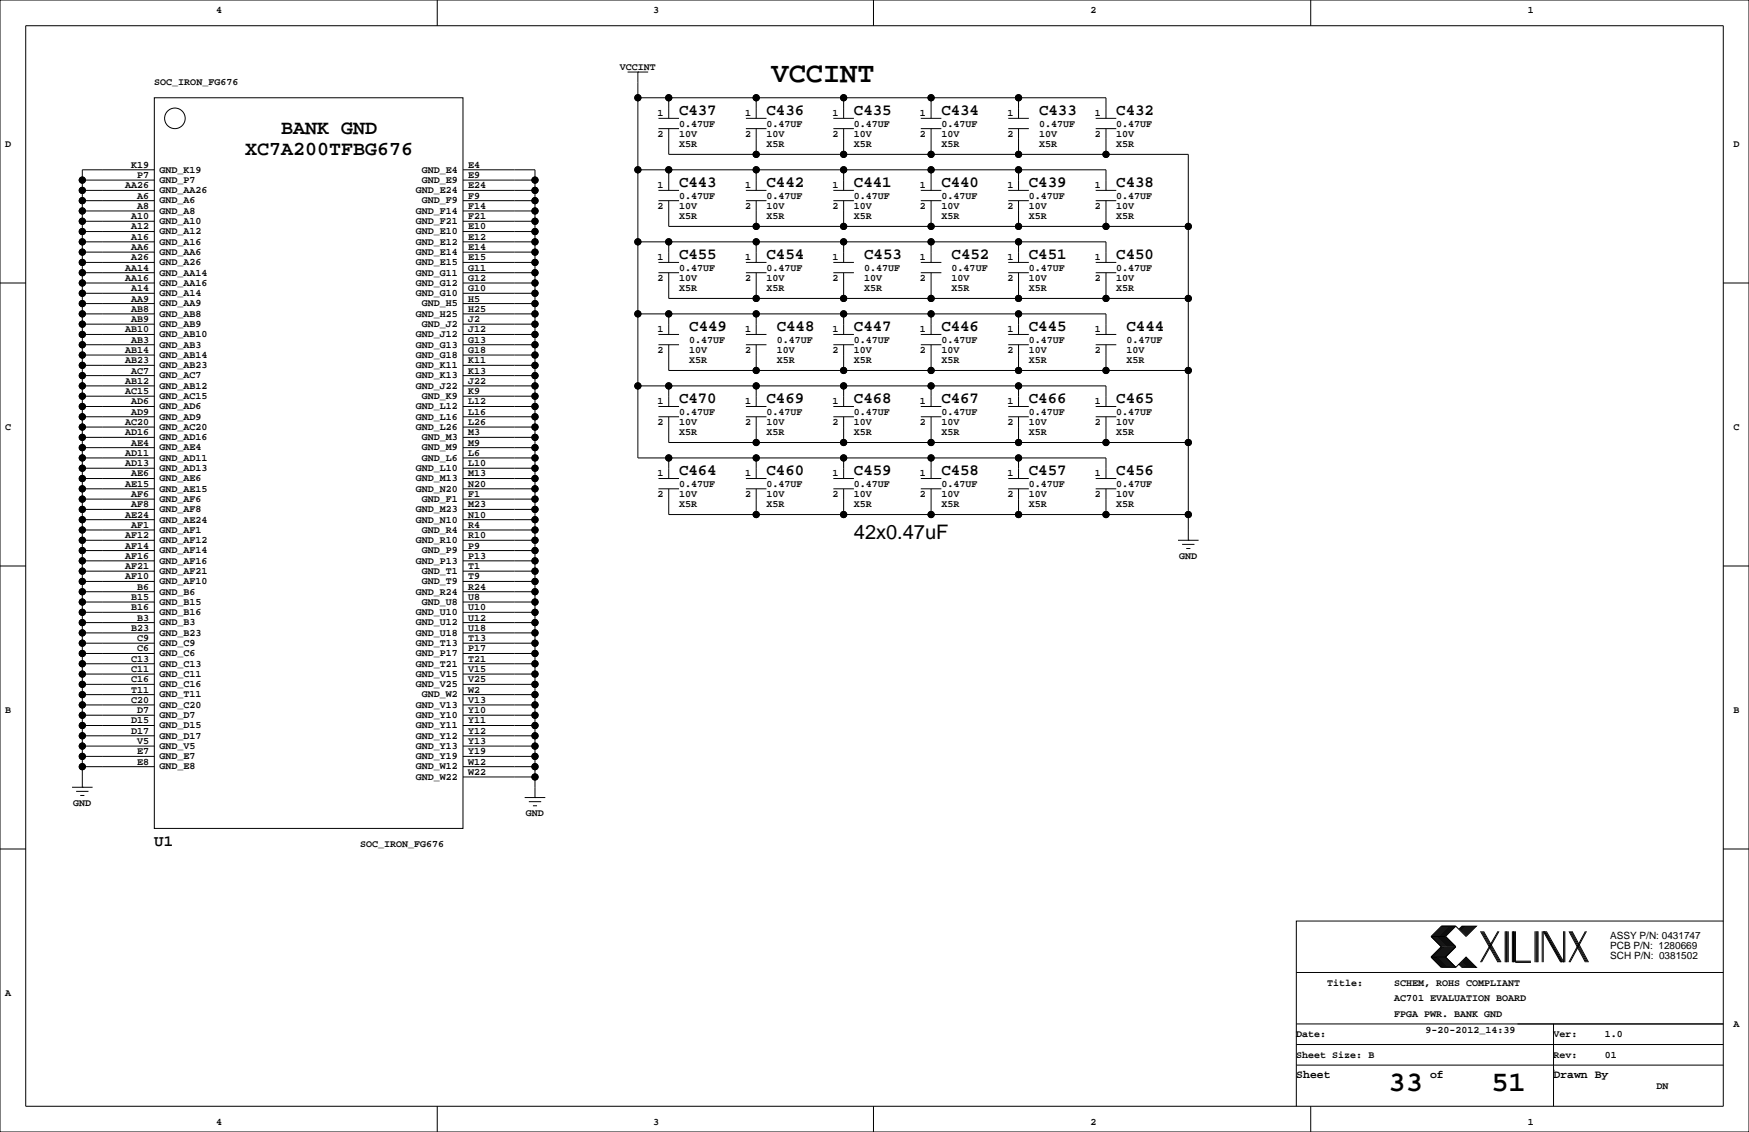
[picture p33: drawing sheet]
<svg xmlns="http://www.w3.org/2000/svg" width="432mm" height="279mm" viewBox="0 0 432 279" stroke-linecap="round" stroke-linejoin="round" font-family="sans-serif">
<defs><g id="words">
<g font-size="7.1">
<text x="190.5" y="20.1">VCCINT</text>
<text x="342.8" y="269.3">33</text>
<text x="368.2" y="269.3">51</text>
</g>
<g font-size="4.9">
<text x="69.4" y="33.1">BANK GND</text>
<text x="60.5" y="38.2">XC7A200TFBG676</text>
<text x="210.8" y="133.1">42x0.47uF</text>
</g>
<g font-size="3.9">
<text x="167.6" y="28.4">C437</text>
<text x="189.2" y="28.4">C436</text>
<text x="210.8" y="28.4">C435</text>
<text x="232.4" y="28.4">C434</text>
<text x="256.5" y="28.4">C433</text>
<text x="275.6" y="28.4">C432</text>
<text x="167.6" y="46.2">C443</text>
<text x="189.2" y="46.2">C442</text>
<text x="210.8" y="46.2">C441</text>
<text x="232.4" y="46.2">C440</text>
<text x="254" y="46.2">C439</text>
<text x="275.6" y="46.2">C438</text>
<text x="167.6" y="64">C455</text>
<text x="189.2" y="64">C454</text>
<text x="213.4" y="64">C453</text>
<text x="234.9" y="64">C452</text>
<text x="254" y="64">C451</text>
<text x="275.6" y="64">C450</text>
<text x="170.2" y="81.8">C449</text>
<text x="191.8" y="81.8">C448</text>
<text x="210.8" y="81.8">C447</text>
<text x="232.4" y="81.8">C446</text>
<text x="254" y="81.8">C445</text>
<text x="278.1" y="81.8">C444</text>
<text x="167.6" y="99.5">C470</text>
<text x="189.2" y="99.5">C469</text>
<text x="210.8" y="99.5">C468</text>
<text x="232.4" y="99.5">C467</text>
<text x="254" y="99.5">C466</text>
<text x="275.6" y="99.5">C465</text>
<text x="167.6" y="117.3">C464</text>
<text x="189.2" y="117.3">C460</text>
<text x="210.8" y="117.3">C459</text>
<text x="232.4" y="117.3">C458</text>
<text x="254" y="117.3">C457</text>
<text x="275.6" y="117.3">C456</text>
<text x="38.1" y="208.8">U1</text>
</g>
<g font-size="2.8">
<text x="320" y="266.1">Sheet</text>
<text x="353.1" y="266.1">of</text>
<text x="383.5" y="266.1">Drawn By</text>
</g>
<g font-size="2.5">
<text x="53.3" y="3.3">4</text>
<text x="161.3" y="3.3">3</text>
<text x="269.2" y="3.3">2</text>
<text x="377.2" y="3.3">1</text>
<text x="153" y="17.3">VCCINT</text>
<text x="38.1" y="21.1">SOC_IRON_FG676</text>
<text x="162.3" y="28.7">1</text>
<text x="183.9" y="28.7">1</text>
<text x="205.5" y="28.7">1</text>
<text x="227.1" y="28.7">1</text>
<text x="248.7" y="28.7">1</text>
<text x="270.3" y="28.7">1</text>
<text x="162.3" y="33.8">2</text>
<text x="167.6" y="31.2">0.47UF</text>
<text x="167.6" y="33.8">10V</text>
<text x="183.9" y="33.8">2</text>
<text x="189.2" y="31.2">0.47UF</text>
<text x="189.2" y="33.8">10V</text>
<text x="205.5" y="33.8">2</text>
<text x="210.8" y="31.2">0.47UF</text>
<text x="210.8" y="33.8">10V</text>
<text x="227.1" y="33.8">2</text>
<text x="232.4" y="31.2">0.47UF</text>
<text x="232.4" y="33.8">10V</text>
<text x="248.7" y="33.8">2</text>
<text x="256.5" y="31.2">0.47UF</text>
<text x="256.5" y="33.8">10V</text>
<text x="270.3" y="33.8">2</text>
<text x="275.6" y="31.2">0.47UF</text>
<text x="275.6" y="33.8">10V</text>
<text x="1.3" y="36.3">D</text>
<text x="32.4" y="41.4">K19</text>
<text x="115.6" y="41.4">E4</text>
<text x="167.6" y="36.3">X5R</text>
<text x="189.2" y="36.3">X5R</text>
<text x="210.8" y="36.3">X5R</text>
<text x="232.4" y="36.3">X5R</text>
<text x="256.5" y="36.3">X5R</text>
<text x="275.6" y="36.3">X5R</text>
<text x="428" y="36.3">D</text>
<text x="30.9" y="46.5">AA26</text>
<text x="33.9" y="43.9">P7</text>
<text x="39.4" y="47.7">GND_AA26</text>
<text x="39.4" y="45.1">GND_P7</text>
<text x="39.4" y="42.6">GND_K19</text>
<text x="102.7" y="47.7">GND_E24</text>
<text x="104.1" y="45.1">GND_E9</text>
<text x="104.1" y="42.6">GND_E4</text>
<text x="115.6" y="46.5">E24</text>
<text x="115.6" y="43.9">E9</text>
<text x="162.3" y="46.5">1</text>
<text x="183.9" y="46.5">1</text>
<text x="205.5" y="46.5">1</text>
<text x="227.1" y="46.5">1</text>
<text x="248.7" y="46.5">1</text>
<text x="270.3" y="46.5">1</text>
<text x="33.9" y="51.6">A8</text>
<text x="33.9" y="49">A6</text>
<text x="39.4" y="52.8">GND_A8</text>
<text x="39.4" y="50.2">GND_A6</text>
<text x="102.7" y="52.8">GND_F14</text>
<text x="104.1" y="50.2">GND_F9</text>
<text x="115.6" y="51.6">F14</text>
<text x="115.6" y="49">F9</text>
<text x="162.3" y="51.6">2</text>
<text x="167.6" y="49">0.47UF</text>
<text x="167.6" y="51.6">10V</text>
<text x="183.9" y="51.6">2</text>
<text x="189.2" y="49">0.47UF</text>
<text x="189.2" y="51.6">10V</text>
<text x="205.5" y="51.6">2</text>
<text x="210.8" y="49">0.47UF</text>
<text x="210.8" y="51.6">10V</text>
<text x="227.1" y="51.6">2</text>
<text x="232.4" y="49">0.47UF</text>
<text x="232.4" y="51.6">10V</text>
<text x="248.7" y="51.6">2</text>
<text x="254" y="49">0.47UF</text>
<text x="254" y="51.6">10V</text>
<text x="270.3" y="51.6">2</text>
<text x="275.6" y="49">0.47UF</text>
<text x="275.6" y="51.6">10V</text>
<text x="32.4" y="59.2">A16</text>
<text x="32.4" y="56.6">A12</text>
<text x="32.4" y="54.1">A10</text>
<text x="39.4" y="57.8">GND_A12</text>
<text x="39.4" y="55.3">GND_A10</text>
<text x="102.7" y="57.8">GND_E10</text>
<text x="102.7" y="55.3">GND_F21</text>
<text x="115.6" y="59.2">E12</text>
<text x="115.6" y="56.6">E10</text>
<text x="115.6" y="54.1">F21</text>
<text x="167.6" y="54.1">X5R</text>
<text x="189.2" y="54.1">X5R</text>
<text x="210.8" y="54.1">X5R</text>
<text x="232.4" y="54.1">X5R</text>
<text x="254" y="54.1">X5R</text>
<text x="275.6" y="54.1">X5R</text>
<text x="32.4" y="64.3">A26</text>
<text x="32.4" y="61.7">AA6</text>
<text x="39.4" y="65.5">GND_A26</text>
<text x="39.4" y="62.9">GND_AA6</text>
<text x="39.4" y="60.4">GND_A16</text>
<text x="102.7" y="65.5">GND_E15</text>
<text x="102.7" y="62.9">GND_E14</text>
<text x="102.7" y="60.4">GND_E12</text>
<text x="115.6" y="64.3">E15</text>
<text x="115.6" y="61.7">E14</text>
<text x="162.3" y="64.3">1</text>
<text x="183.9" y="64.3">1</text>
<text x="205.5" y="64.3">1</text>
<text x="227.1" y="64.3">1</text>
<text x="248.7" y="64.3">1</text>
<text x="270.3" y="64.3">1</text>
<text x="30.9" y="69.3">AA16</text>
<text x="30.9" y="66.8">AA14</text>
<text x="32.4" y="71.9">A14</text>
<text x="39.4" y="70.5">GND_AA16</text>
<text x="39.4" y="68">GND_AA14</text>
<text x="102.7" y="70.5">GND_G12</text>
<text x="102.7" y="68">GND_G11</text>
<text x="115.6" y="71.9">G10</text>
<text x="115.6" y="69.3">G12</text>
<text x="115.6" y="66.8">G11</text>
<text x="162.3" y="69.3">2</text>
<text x="167.6" y="66.8">0.47UF</text>
<text x="167.6" y="69.3">10V</text>
<text x="167.6" y="71.9">X5R</text>
<text x="183.9" y="69.3">2</text>
<text x="189.2" y="66.8">0.47UF</text>
<text x="189.2" y="69.3">10V</text>
<text x="189.2" y="71.9">X5R</text>
<text x="205.5" y="69.3">2</text>
<text x="213.4" y="66.8">0.47UF</text>
<text x="213.4" y="69.3">10V</text>
<text x="213.4" y="71.9">X5R</text>
<text x="227.1" y="69.3">2</text>
<text x="234.9" y="66.8">0.47UF</text>
<text x="234.9" y="69.3">10V</text>
<text x="234.9" y="71.9">X5R</text>
<text x="248.7" y="69.3">2</text>
<text x="254" y="66.8">0.47UF</text>
<text x="254" y="69.3">10V</text>
<text x="254" y="71.9">X5R</text>
<text x="270.3" y="69.3">2</text>
<text x="275.6" y="66.8">0.47UF</text>
<text x="275.6" y="69.3">10V</text>
<text x="275.6" y="71.9">X5R</text>
<text x="32.4" y="77">AB8</text>
<text x="32.4" y="74.4">AA9</text>
<text x="39.4" y="75.6">GND_AA9</text>
<text x="39.4" y="73.1">GND_A14</text>
<text x="102.7" y="73.1">GND_G10</text>
<text x="104.1" y="75.6">GND_H5</text>
<text x="115.6" y="77">H25</text>
<text x="115.6" y="74.4">H5</text>
<text x="30.9" y="82">AB10</text>
<text x="32.4" y="79.5">AB9</text>
<text x="39.4" y="83.2">GND_AB10</text>
<text x="39.4" y="80.7">GND_AB9</text>
<text x="39.4" y="78.2">GND_AB8</text>
<text x="102.7" y="83.2">GND_J12</text>
<text x="102.7" y="78.2">GND_H25</text>
<text x="104.1" y="80.7">GND_J2</text>
<text x="115.6" y="82">J12</text>
<text x="115.6" y="79.5">J2</text>
<text x="162.3" y="82">1</text>
<text x="183.9" y="82">1</text>
<text x="205.5" y="82">1</text>
<text x="227.1" y="82">1</text>
<text x="248.7" y="82">1</text>
<text x="270.3" y="82">1</text>
<text x="30.9" y="89.7">AB23</text>
<text x="30.9" y="87.1">AB14</text>
<text x="32.4" y="84.6">AB3</text>
<text x="39.4" y="88.3">GND_AB14</text>
<text x="39.4" y="85.8">GND_AB3</text>
<text x="102.7" y="88.3">GND_G18</text>
<text x="102.7" y="85.8">GND_G13</text>
<text x="115.6" y="89.7">K11</text>
<text x="115.6" y="87.1">G18</text>
<text x="115.6" y="84.6">G13</text>
<text x="162.3" y="87.1">2</text>
<text x="170.2" y="84.6">0.47UF</text>
<text x="170.2" y="87.1">10V</text>
<text x="170.2" y="89.7">X5R</text>
<text x="183.9" y="87.1">2</text>
<text x="191.8" y="84.6">0.47UF</text>
<text x="191.8" y="87.1">10V</text>
<text x="191.8" y="89.7">X5R</text>
<text x="205.5" y="87.1">2</text>
<text x="210.8" y="84.6">0.47UF</text>
<text x="210.8" y="87.1">10V</text>
<text x="210.8" y="89.7">X5R</text>
<text x="227.1" y="87.1">2</text>
<text x="232.4" y="84.6">0.47UF</text>
<text x="232.4" y="87.1">10V</text>
<text x="232.4" y="89.7">X5R</text>
<text x="248.7" y="87.1">2</text>
<text x="254" y="84.6">0.47UF</text>
<text x="254" y="87.1">10V</text>
<text x="254" y="89.7">X5R</text>
<text x="270.3" y="87.1">2</text>
<text x="278.1" y="84.6">0.47UF</text>
<text x="278.1" y="87.1">10V</text>
<text x="278.1" y="89.7">X5R</text>
<text x="30.9" y="94.7">AB12</text>
<text x="32.4" y="92.2">AC7</text>
<text x="39.4" y="95.9">GND_AB12</text>
<text x="39.4" y="93.4">GND_AC7</text>
<text x="39.4" y="90.9">GND_AB23</text>
<text x="102.7" y="95.9">GND_J22</text>
<text x="102.7" y="93.4">GND_K13</text>
<text x="102.7" y="90.9">GND_K11</text>
<text x="115.6" y="94.7">J22</text>
<text x="115.6" y="92.2">K13</text>
<text x="30.9" y="97.3">AC15</text>
<text x="32.4" y="99.8">AD6</text>
<text x="39.4" y="101">GND_AD6</text>
<text x="39.4" y="98.5">GND_AC15</text>
<text x="102.7" y="101">GND_L12</text>
<text x="104.1" y="98.5">GND_K9</text>
<text x="115.6" y="99.8">L12</text>
<text x="115.6" y="97.3">K9</text>
<text x="162.3" y="99.8">1</text>
<text x="183.9" y="99.8">1</text>
<text x="205.5" y="99.8">1</text>
<text x="227.1" y="99.8">1</text>
<text x="248.7" y="99.8">1</text>
<text x="270.3" y="99.8">1</text>
<text x="1.3" y="106.2">C</text>
<text x="30.9" y="107.4">AD16</text>
<text x="30.9" y="104.9">AC20</text>
<text x="32.4" y="102.4">AD9</text>
<text x="39.4" y="106.1">GND_AC20</text>
<text x="39.4" y="103.6">GND_AD9</text>
<text x="102.7" y="106.1">GND_L26</text>
<text x="102.7" y="103.6">GND_L16</text>
<text x="115.6" y="107.4">M3</text>
<text x="115.6" y="104.9">L26</text>
<text x="115.6" y="102.4">L16</text>
<text x="162.3" y="104.9">2</text>
<text x="167.6" y="102.4">0.47UF</text>
<text x="167.6" y="104.9">10V</text>
<text x="167.6" y="107.4">X5R</text>
<text x="183.9" y="104.9">2</text>
<text x="189.2" y="102.4">0.47UF</text>
<text x="189.2" y="104.9">10V</text>
<text x="189.2" y="107.4">X5R</text>
<text x="205.5" y="104.9">2</text>
<text x="210.8" y="102.4">0.47UF</text>
<text x="210.8" y="104.9">10V</text>
<text x="210.8" y="107.4">X5R</text>
<text x="227.1" y="104.9">2</text>
<text x="232.4" y="102.4">0.47UF</text>
<text x="232.4" y="104.9">10V</text>
<text x="232.4" y="107.4">X5R</text>
<text x="248.7" y="104.9">2</text>
<text x="254" y="102.4">0.47UF</text>
<text x="254" y="104.9">10V</text>
<text x="254" y="107.4">X5R</text>
<text x="270.3" y="104.9">2</text>
<text x="275.6" y="102.4">0.47UF</text>
<text x="275.6" y="104.9">10V</text>
<text x="275.6" y="107.4">X5R</text>
<text x="428" y="106.2">C</text>
<text x="30.9" y="112.5">AD11</text>
<text x="32.4" y="110">AE4</text>
<text x="39.4" y="113.7">GND_AD11</text>
<text x="39.4" y="111.2">GND_AE4</text>
<text x="39.4" y="108.6">GND_AD16</text>
<text x="104.1" y="113.7">GND_L6</text>
<text x="104.1" y="111.2">GND_M9</text>
<text x="104.1" y="108.6">GND_M3</text>
<text x="115.6" y="112.5">L6</text>
<text x="115.6" y="110">M9</text>
<text x="30.9" y="115.1">AD13</text>
<text x="32.4" y="117.6">AE6</text>
<text x="39.4" y="118.8">GND_AE6</text>
<text x="39.4" y="116.3">GND_AD13</text>
<text x="102.7" y="118.8">GND_M13</text>
<text x="102.7" y="116.3">GND_L10</text>
<text x="115.6" y="117.6">M13</text>
<text x="115.6" y="115.1">L10</text>
<text x="162.3" y="117.6">1</text>
<text x="183.9" y="117.6">1</text>
<text x="205.5" y="117.6">1</text>
<text x="227.1" y="117.6">1</text>
<text x="248.7" y="117.6">1</text>
<text x="270.3" y="117.6">1</text>
<text x="30.9" y="120.1">AE15</text>
<text x="32.4" y="125.2">AF8</text>
<text x="32.4" y="122.7">AF6</text>
<text x="39.4" y="123.9">GND_AF6</text>
<text x="39.4" y="121.3">GND_AE15</text>
<text x="102.7" y="121.3">GND_N20</text>
<text x="104.1" y="123.9">GND_F1</text>
<text x="115.6" y="125.2">M23</text>
<text x="115.6" y="122.7">F1</text>
<text x="115.6" y="120.1">N20</text>
<text x="162.3" y="122.7">2</text>
<text x="167.6" y="120.1">0.47UF</text>
<text x="167.6" y="122.7">10V</text>
<text x="167.6" y="125.2">X5R</text>
<text x="183.9" y="122.7">2</text>
<text x="189.2" y="120.1">0.47UF</text>
<text x="189.2" y="122.7">10V</text>
<text x="189.2" y="125.2">X5R</text>
<text x="205.5" y="122.7">2</text>
<text x="210.8" y="120.1">0.47UF</text>
<text x="210.8" y="122.7">10V</text>
<text x="210.8" y="125.2">X5R</text>
<text x="227.1" y="122.7">2</text>
<text x="232.4" y="120.1">0.47UF</text>
<text x="232.4" y="122.7">10V</text>
<text x="232.4" y="125.2">X5R</text>
<text x="248.7" y="122.7">2</text>
<text x="254" y="120.1">0.47UF</text>
<text x="254" y="122.7">10V</text>
<text x="254" y="125.2">X5R</text>
<text x="270.3" y="122.7">2</text>
<text x="275.6" y="120.1">0.47UF</text>
<text x="275.6" y="122.7">10V</text>
<text x="275.6" y="125.2">X5R</text>
<text x="30.9" y="127.8">AE24</text>
<text x="32.4" y="130.3">AF1</text>
<text x="39.4" y="131.5">GND_AF1</text>
<text x="39.4" y="129">GND_AE24</text>
<text x="39.4" y="126.4">GND_AF8</text>
<text x="102.7" y="129">GND_N10</text>
<text x="102.7" y="126.4">GND_M23</text>
<text x="104.1" y="131.5">GND_R4</text>
<text x="115.6" y="130.3">R4</text>
<text x="115.6" y="127.8">N10</text>
<text x="30.9" y="137.9">AF16</text>
<text x="30.9" y="135.4">AF14</text>
<text x="30.9" y="132.8">AF12</text>
<text x="39.4" y="136.6">GND_AF14</text>
<text x="39.4" y="134">GND_AF12</text>
<text x="102.7" y="134">GND_R10</text>
<text x="104.1" y="136.6">GND_P9</text>
<text x="115.6" y="137.9">P13</text>
<text x="115.6" y="135.4">P9</text>
<text x="115.6" y="132.8">R10</text>
<text x="291.1" y="137.9">GND</text>
<text x="30.9" y="143">AF10</text>
<text x="30.9" y="140.5">AF21</text>
<text x="39.4" y="141.7">GND_AF21</text>
<text x="39.4" y="139.1">GND_AF16</text>
<text x="102.7" y="139.1">GND_P13</text>
<text x="104.1" y="141.7">GND_T1</text>
<text x="115.6" y="143">T9</text>
<text x="115.6" y="140.5">T1</text>
<text x="32.4" y="148.1">B15</text>
<text x="33.9" y="145.5">B6</text>
<text x="39.4" y="149.3">GND_B15</text>
<text x="39.4" y="146.7">GND_B6</text>
<text x="39.4" y="144.2">GND_AF10</text>
<text x="102.7" y="146.7">GND_R24</text>
<text x="104.1" y="149.3">GND_U8</text>
<text x="104.1" y="144.2">GND_T9</text>
<text x="115.6" y="148.1">U8</text>
<text x="115.6" y="145.5">R24</text>
<text x="32.4" y="155.7">B23</text>
<text x="32.4" y="150.6">B16</text>
<text x="33.9" y="153.2">B3</text>
<text x="39.4" y="154.4">GND_B3</text>
<text x="39.4" y="151.8">GND_B16</text>
<text x="102.7" y="154.4">GND_U12</text>
<text x="102.7" y="151.8">GND_U10</text>
<text x="115.6" y="155.7">U18</text>
<text x="115.6" y="153.2">U12</text>
<text x="115.6" y="150.6">U10</text>
<text x="33.9" y="160.8">C6</text>
<text x="33.9" y="158.2">C9</text>
<text x="39.4" y="162">GND_C6</text>
<text x="39.4" y="159.4">GND_C9</text>
<text x="39.4" y="156.9">GND_B23</text>
<text x="102.7" y="162">GND_P17</text>
<text x="102.7" y="159.4">GND_T13</text>
<text x="102.7" y="156.9">GND_U18</text>
<text x="115.6" y="160.8">P17</text>
<text x="115.6" y="158.2">T13</text>
<text x="32.4" y="165.9">C11</text>
<text x="32.4" y="163.3">C13</text>
<text x="39.4" y="167.1">GND_C11</text>
<text x="39.4" y="164.5">GND_C13</text>
<text x="102.7" y="167.1">GND_V15</text>
<text x="102.7" y="164.5">GND_T21</text>
<text x="115.6" y="165.9">V15</text>
<text x="115.6" y="163.3">T21</text>
<text x="32.4" y="173.5">C20</text>
<text x="32.4" y="170.9">T11</text>
<text x="32.4" y="168.4">C16</text>
<text x="39.4" y="172.1">GND_T11</text>
<text x="39.4" y="169.6">GND_C16</text>
<text x="102.7" y="169.6">GND_V25</text>
<text x="104.1" y="172.1">GND_W2</text>
<text x="115.6" y="173.5">V13</text>
<text x="115.6" y="170.9">W2</text>
<text x="115.6" y="168.4">V25</text>
<text x="1.3" y="176">B</text>
<text x="32.4" y="178.6">D15</text>
<text x="33.9" y="176">D7</text>
<text x="39.4" y="179.8">GND_D15</text>
<text x="39.4" y="177.2">GND_D7</text>
<text x="39.4" y="174.7">GND_C20</text>
<text x="102.7" y="179.8">GND_Y11</text>
<text x="102.7" y="177.2">GND_Y10</text>
<text x="102.7" y="174.7">GND_V13</text>
<text x="115.6" y="178.6">Y11</text>
<text x="115.6" y="176">Y10</text>
<text x="428" y="176">B</text>
<text x="32.4" y="181.1">D17</text>
<text x="33.9" y="183.6">V5</text>
<text x="39.4" y="184.8">GND_V5</text>
<text x="39.4" y="182.3">GND_D17</text>
<text x="102.7" y="184.8">GND_Y13</text>
<text x="102.7" y="182.3">GND_Y12</text>
<text x="115.6" y="183.6">Y13</text>
<text x="115.6" y="181.1">Y12</text>
<text x="33.9" y="188.7">E8</text>
<text x="33.9" y="186.2">E7</text>
<text x="39.4" y="189.9">GND_E8</text>
<text x="39.4" y="187.4">GND_E7</text>
<text x="102.7" y="189.9">GND_W12</text>
<text x="102.7" y="187.4">GND_Y19</text>
<text x="115.6" y="191.3">W22</text>
<text x="115.6" y="188.7">W12</text>
<text x="115.6" y="186.2">Y19</text>
<text x="102.7" y="192.5">GND_W22</text>
<text x="18.1" y="198.9">GND</text>
<text x="129.9" y="201.4">GND</text>
<text x="88.9" y="209">SOC_IRON_FG676</text>
<text x="397.5" y="231.7">ASSY P/N: 0431747</text>
<text x="397.5" y="234.2">PCB P/N: 1280669</text>
<text x="397.5" y="236.8">SCH P/N: 0381502</text>
<text x="1.3" y="245.9">A</text>
<text x="327.7" y="243.3">Title:</text>
<text x="344.2" y="243.3">SCHEM, ROHS COMPLIANT</text>
<text x="344.2" y="247.1">AC701 EVALUATION BOARD</text>
<text x="344.2" y="251">FPGA PWR. BANK GND</text>
<text x="320" y="256">Date:</text>
<text x="351.9" y="255">9-20-2012_14:39</text>
<text x="383.5" y="256">Ver:</text>
<text x="396.2" y="256">1.0</text>
<text x="428" y="253.5">A</text>
<text x="320" y="261.1">Sheet Size: B</text>
<text x="383.5" y="261.1">Rev:</text>
<text x="396.2" y="261.1">01</text>
<text x="408.9" y="268.7">DN</text>
<text x="53.3" y="277.6">4</text>
<text x="161.3" y="277.6">3</text>
<text x="269.2" y="277.6">2</text>
<text x="377.2" y="277.6">1</text>
</g>
</g></defs>
<g fill="none" stroke="#000" stroke-width=".25">
<path d="M0 0h431.8v279.4h-431.8zM6.3 6.4h419.1v266.6h-419.1zM107.9 0v6.4M154.9 17.8h5.1M157.5 17.8h.1M157.5 17.8v95.2h115.5v5.1M215.6 0v6.4M323.6 0v6.4M38.1 24.1h76.2v180.4h-76.2zM157.5 24.1h115.5v5.1M162.6 31.8h5M162.6 29.2h5"/>
<path d="M165.1 24.1v5.1M165.1 31.8v6.3h128.3v95.2M184.1 31.8h5.1M184.1 29.2h5.1M186.7 24.1v5.1M186.7 31.8v6.3M205.7 31.8h5.1M205.7 29.2h5.1M208.3 24.1v5.1M208.3 31.8v6.3M227.3 31.8h5.1M227.3 29.2h5.1"/>
<path d="M229.9 24.1v5.1M229.9 31.8v6.3M248.9 31.8h5.1M248.9 29.2h5.1M251.5 24.1v5.1M251.5 31.8v6.3M270.5 31.8h5.1M270.5 29.2h5.1M273 31.8v6.3M20.3 49.5h17.8M20.3 47h17.8M20.3 59.7h17.8"/>
<path d="M20.3 57.2h17.8M20.3 54.6h17.8M20.3 52.1h17.8M20.3 44.4h17.8M38.1 41.9h-17.8v152.4M114.3 49.5h17.8M114.3 47h17.8M114.3 41.9h17.8v154.9M114.3 59.7h17.8M114.3 57.2h17.8M114.3 54.6h17.8M114.3 52.1h17.8"/>
<path d="M114.3 44.4h17.8M157.5 41.9h115.5v5.1M157.5 59.7h115.5v5.1M162.6 49.5h5M162.6 47h5M165.1 41.9v5.1M165.1 49.5v6.4h128.3M165.1 59.7v5.1M184.1 49.5h5.1M184.1 47h5.1M186.7 41.9v5.1M186.7 49.5v6.4"/>
<path d="M186.7 59.7v5.1M205.7 49.5h5.1M205.7 47h5.1M208.3 41.9v5.1M208.3 49.5v6.4M208.3 59.7v5.1M227.3 49.5h5.1M227.3 47h5.1M229.9 41.9v5.1M229.9 49.5v6.4M229.9 59.7v5.1M248.9 49.5h5.1"/>
<path d="M248.9 47h5.1M251.5 41.9v5.1M251.5 49.5v6.4M251.5 59.7v5.1M270.5 49.5h5.1M270.5 47h5.1M273 49.5v6.4M0 69.8h6.3M20.3 67.3h17.8M20.3 64.8h17.8M20.3 77.5h17.8M20.3 74.9h17.8"/>
<path d="M20.3 72.4h17.8M20.3 69.8h17.8M20.3 62.2h17.8M114.3 67.3h17.8M114.3 64.8h17.8M114.3 77.5h17.8M114.3 74.9h17.8M114.3 72.4h17.8M114.3 69.8h17.8M114.3 62.2h17.8M157.5 77.5h115.5v5M162.6 67.3h5"/>
<path d="M162.6 64.8h5M165.1 67.3v6.4h128.3M165.1 77.5v5M184.1 67.3h5.1M184.1 64.8h5.1M186.7 67.3v6.4M186.7 77.5v5M205.7 67.3h5.1M205.7 64.8h5.1M208.3 67.3v6.4M208.3 77.5v5M227.3 67.3h5.1"/>
<path d="M227.3 64.8h5.1M229.9 67.3v6.4M229.9 77.5v5M248.9 67.3h5.1M248.9 64.8h5.1M251.5 67.3v6.4M251.5 77.5v5M270.5 67.3h5.1M270.5 64.8h5.1M273 67.3v6.4M425.4 69.8h6.4M20.3 85.1h17.8"/>
<path d="M20.3 82.5h17.8M20.3 97.8h17.8M20.3 95.2h17.8M20.3 92.7h17.8M20.3 90.2h17.8M20.3 87.6h17.8M20.3 80h17.8M114.3 85.1h17.8M114.3 82.5h17.8M114.3 97.8h17.8M114.3 95.2h17.8M114.3 92.7h17.8"/>
<path d="M114.3 90.2h17.8M114.3 87.6h17.8M114.3 80h17.8M157.5 95.2h115.5v5.1M162.6 85.1h5M162.6 82.5h5M165.1 85.1v6.3h128.3M165.1 95.2v5.1M184.1 85.1h5.1M184.1 82.5h5.1M186.7 85.1v6.3M186.7 95.2v5.1"/>
<path d="M205.7 85.1h5.1M205.7 82.5h5.1M208.3 85.1v6.3M208.3 95.2v5.1M227.3 85.1h5.1M227.3 82.5h5.1M229.9 85.1v6.3M229.9 95.2v5.1M248.9 85.1h5.1M248.9 82.5h5.1M251.5 85.1v6.3M251.5 95.2v5.1"/>
<path d="M270.5 85.1h5.1M270.5 82.5h5.1M273 85.1v6.3M20.3 118.1h17.8M20.3 102.9h17.8M20.3 100.3h17.8M20.3 115.6h17.8M20.3 113h17.8M20.3 110.5h17.8M20.3 107.9h17.8M20.3 105.4h17.8M114.3 118.1h17.8"/>
<path d="M114.3 102.9h17.8M114.3 100.3h17.8M114.3 115.6h17.8M114.3 113h17.8M114.3 110.5h17.8M114.3 107.9h17.8M114.3 105.4h17.8M162.6 118.1h5M162.6 102.9h5M162.6 100.3h5M165.1 102.9v6.3h128.3M165.1 113v5.1"/>
<path d="M184.1 118.1h5.1M184.1 102.9h5.1M184.1 100.3h5.1M186.7 102.9v6.3M186.7 113v5.1M205.7 118.1h5.1M205.7 102.9h5.1M205.7 100.3h5.1M208.3 102.9v6.3M208.3 113v5.1M227.3 118.1h5.1M227.3 102.9h5.1"/>
<path d="M227.3 100.3h5.1M229.9 102.9v6.3M229.9 113v5.1M248.9 118.1h5.1M248.9 102.9h5.1M248.9 100.3h5.1M251.5 102.9v6.3M251.5 113v5.1M270.5 118.1h5.1M270.5 102.9h5.1M270.5 100.3h5.1M273 102.9v6.3"/>
<path d="M0 139.7h6.3M20.3 120.7h17.8M20.3 138.4h17.8M20.3 135.9h17.8M20.3 133.3h17.8M20.3 130.8h17.8M20.3 128.3h17.8M20.3 125.7h17.8M20.3 123.2h17.8M114.3 120.7h17.8M114.3 138.4h17.8M114.3 135.9h17.8"/>
<path d="M114.3 133.3h17.8M114.3 130.8h17.8M114.3 128.3h17.8M114.3 125.7h17.8M114.3 123.2h17.8M162.6 120.7h5M165.1 120.7v6.3h128.3M184.1 120.7h5.1M186.7 120.7v6.3M205.7 120.7h5.1M208.3 120.7v6.3M227.3 120.7h5.1"/>
<path d="M229.9 120.7v6.3M248.9 120.7h5.1M251.5 120.7v6.3M270.5 120.7h5.1M273 120.7v6.3M290.8 133.3h5.1M291.8 134.4h3.1M292.9 135.4h1M293.4 133.3h.1M425.4 139.7h6.4M20.3 158.8h17.8M20.3 156.2h17.8"/>
<path d="M20.3 153.7h17.8M20.3 151.1h17.8M20.3 148.6h17.8M20.3 146h17.8M20.3 143.5h17.8M20.3 141h17.8M114.3 158.8h17.8M114.3 156.2h17.8M114.3 153.7h17.8M114.3 151.1h17.8M114.3 148.6h17.8M114.3 146h17.8"/>
<path d="M114.3 143.5h17.8M114.3 141h17.8M20.3 179.1h17.8M20.3 176.5h17.8M20.3 174h17.8M20.3 171.4h17.8M20.3 168.9h17.8M20.3 166.4h17.8M20.3 163.8h17.8M20.3 161.3h17.8M114.3 179.1h17.8M114.3 176.5h17.8"/>
<path d="M114.3 174h17.8M114.3 171.4h17.8M114.3 168.9h17.8M114.3 166.4h17.8M114.3 163.8h17.8M114.3 161.3h17.8M17.8 194.3h5.1M18.8 195.3h3M19.8 196.3h1M20.3 194.3h.1M20.3 189.2h17.8M20.3 186.7h17.8"/>
<path d="M20.3 184.1h17.8M20.3 181.6h17.8M114.3 191.8h17.8M114.3 189.2h17.8M114.3 186.7h17.8M114.3 184.1h17.8M114.3 181.6h17.8M129.5 196.8h5.1M130.6 197.9h3M131.6 198.9h1M132.1 196.8h.1M0 209.5h6.3"/>
<path d="M425.4 209.5h6.4M353.3 236.2l2.6 2.6h3.5M353.3 231.1l2.6 2.6-2.6 2.5M353.3 236.2h3.6M353.3 231.1h3.6M356.1 228.6l-2.5 2.5 2.5 2.6-2.5 2.5 2.5 2.6M356.4 228.6l-2.6 2.5 2.6 2.6-2.6 2.5 2.6 2.6M356.6 228.6l-2.5 2.5 2.5 2.6-2.5 2.5 2.5 2.6M356.9 228.6l-2.6 2.5 2.6 2.6-2.6 2.5 2.6 2.6M356.9 231.1l2.5 2.6-2.5 2.5M356.9 236.2l2.5 2.6M357.1 228.6l-2.5 2.5 2.5 2.6-2.5 2.5 2.5 2.6"/>
<path d="M357.4 228.6l-2.6 2.5 2.6 2.6-2.6 2.5 2.6 2.6M357.6 228.6l-2.5 2.5 2.5 2.6-2.5 2.5 2.5 2.6M357.9 228.6l-2.6 2.5 2.6 2.6-2.6 2.5 2.6 2.6M358.1 228.6l-2.5 2.5 2.5 2.6-2.5 2.5 2.5 2.6M358.4 228.6l-2.5 2.5 2.5 2.6-2.5 2.5 2.5 2.6M358.6 228.6l-2.5 2.5 2.5 2.6-2.5 2.5 2.5 2.6M358.9 228.6l-2.5 2.5 2.5 2.6-2.5 2.5 2.5 2.6M359.2 228.6l-2.6 2.5 2.6 2.6-2.6 2.5 2.6 2.6M359.4 228.6l2.5 2.5 2.6-2.5h-3.6l-.7 .8M359.4 228.6h-3.5l-2.6 2.5M359.4 228.6l-2.5 2.5M360.2 238l.7 .8h3.6l-2.6-2.6-2.5 2.6"/>
<path d="M360.4 237.7l1 1.1M360.4 238l.8 .8M360.7 237.5l1.2 1.3M360.7 237.7l1 1.1M360.9 237.2l1.6 1.6M360.9 237.5l1.3 1.3M361.2 237l1.8 1.8M361.2 237.2l1.5 1.6M361.2 228.6l-.8 .8M361.4 236.7l2.1 2.1M361.4 237l1.8 1.8M361.4 228.6l-1 1"/>
<path d="M361.7 236.5l2.3 2.3M361.7 236.7l2 2.1M361.7 228.6l-1 1M361.9 236.5l2.3 2.3M361.9 228.6l-1.2 1.3M362.2 228.6l-1.3 1.3M362.5 228.6l-1.6 1.5M362.7 228.6l-1.5 1.5M363 228.6l-1.8 1.8M363.2 228.6l-1.8 1.8M363.5 228.6l-2.1 2M363.7 228.6l-2 2"/>
<path d="M364 228.6l-2.3 2.3M364.2 228.6l-2.3 2.3M365.5 229.9l4.3 7.6M365.8 229.9l4.3 7.6M366 229.9l4.3 7.6M366.3 229.9l4.3 7.6M369.8 229.9l-4.3 7.6M370.1 229.9l-4.3 7.6M371.6 229.9v7.6M371.9 229.9v7.6M372.1 229.9v7.6M372.4 229.9v7.6"/>
<path d="M373.4 229.9v7.6M373.6 229.9v7.6M373.9 229.9v7.6M374.1 229.9v7.6h3.9M374.1 237.2h3.9M379 229.9v7.6M379.2 229.9v7.6M379.5 229.9v7.6M379.7 229.9v7.6M380.7 229.9v7.6M381 237.5v-7.6l4.3 7.6M381.3 229.9l4.3 7.6"/>
<path d="M381.5 229.9l4.3 7.6M381.8 229.9l4.3 7.6v-7.6M386.3 229.9v7.6M387.3 229.9l4.1 7.6M387.6 229.9l4.1 7.6M387.9 229.9l4 7.6M388.1 229.9l4.1 7.6M391.4 229.9l-4.1 7.6M391.7 229.9l-4.1 7.6M425.4 227.3h-105.4v35.6M320 257.8h105.4M320 252.7h105.4"/>
<path d="M320 240h105.4M383.5 252.7v20.3M107.9 273v6.4M215.6 273v6.4M320 262.9v10.1M320 262.9h105.4M323.6 273v6.4M383.5 264.2h.1"/>
<circle cx="43.2" cy="29.2" r="2.54"/>
<circle cx="157.5" cy="24.1" r=".76"/>
<circle cx="165.1" cy="24.1" r=".76"/>
<circle cx="186.7" cy="24.1" r=".76"/>
<circle cx="186.7" cy="38.1" r=".76"/>
<circle cx="208.3" cy="24.1" r=".76"/>
<circle cx="208.3" cy="38.1" r=".76"/>
<circle cx="229.9" cy="24.1" r=".76"/>
<circle cx="229.9" cy="38.1" r=".76"/>
<circle cx="251.5" cy="24.1" r=".76"/>
<circle cx="251.5" cy="38.1" r=".76"/>
<circle cx="273.1" cy="38.1" r=".76"/>
<circle cx="20.3" cy="59.7" r=".76"/>
<circle cx="20.3" cy="47" r=".76"/>
<circle cx="20.3" cy="54.6" r=".76"/>
<circle cx="20.3" cy="49.5" r=".76"/>
<circle cx="20.3" cy="52.1" r=".76"/>
<circle cx="20.3" cy="44.4" r=".76"/>
<circle cx="20.3" cy="57.1" r=".76"/>
<circle cx="132.1" cy="59.7" r=".76"/>
<circle cx="132.1" cy="47" r=".76"/>
<circle cx="132.1" cy="54.6" r=".76"/>
<circle cx="132.1" cy="49.5" r=".76"/>
<circle cx="132.1" cy="52.1" r=".76"/>
<circle cx="132.1" cy="44.4" r=".76"/>
<circle cx="132.1" cy="57.1" r=".76"/>
<circle cx="157.5" cy="59.7" r=".76"/>
<circle cx="157.5" cy="41.9" r=".76"/>
<circle cx="165.1" cy="59.7" r=".76"/>
<circle cx="165.1" cy="41.9" r=".76"/>
<circle cx="186.7" cy="59.7" r=".76"/>
<circle cx="186.7" cy="41.9" r=".76"/>
<circle cx="186.7" cy="55.9" r=".76"/>
<circle cx="208.3" cy="59.7" r=".76"/>
<circle cx="208.3" cy="41.9" r=".76"/>
<circle cx="208.3" cy="55.9" r=".76"/>
<circle cx="229.9" cy="59.7" r=".76"/>
<circle cx="229.9" cy="41.9" r=".76"/>
<circle cx="229.9" cy="55.9" r=".76"/>
<circle cx="251.5" cy="59.7" r=".76"/>
<circle cx="251.5" cy="41.9" r=".76"/>
<circle cx="251.5" cy="55.9" r=".76"/>
<circle cx="273.1" cy="55.9" r=".76"/>
<circle cx="293.4" cy="55.9" r=".76"/>
<circle cx="20.3" cy="72.4" r=".76"/>
<circle cx="20.3" cy="67.3" r=".76"/>
<circle cx="20.3" cy="62.2" r=".76"/>
<circle cx="20.3" cy="74.9" r=".76"/>
<circle cx="20.3" cy="64.8" r=".76"/>
<circle cx="20.3" cy="77.5" r=".76"/>
<circle cx="20.3" cy="69.8" r=".76"/>
<circle cx="132.1" cy="72.4" r=".76"/>
<circle cx="132.1" cy="67.3" r=".76"/>
<circle cx="132.1" cy="62.2" r=".76"/>
<circle cx="132.1" cy="74.9" r=".76"/>
<circle cx="132.1" cy="77.5" r=".76"/>
<circle cx="132.1" cy="64.8" r=".76"/>
<circle cx="132.1" cy="69.8" r=".76"/>
<circle cx="157.5" cy="77.5" r=".76"/>
<circle cx="165.1" cy="77.5" r=".76"/>
<circle cx="186.7" cy="73.7" r=".76"/>
<circle cx="186.7" cy="77.5" r=".76"/>
<circle cx="208.3" cy="73.7" r=".76"/>
<circle cx="208.3" cy="77.5" r=".76"/>
<circle cx="229.9" cy="73.7" r=".76"/>
<circle cx="229.9" cy="77.5" r=".76"/>
<circle cx="251.5" cy="73.7" r=".76"/>
<circle cx="251.5" cy="77.5" r=".76"/>
<circle cx="273.1" cy="73.7" r=".76"/>
<circle cx="293.4" cy="73.7" r=".76"/>
<circle cx="20.3" cy="97.8" r=".76"/>
<circle cx="20.3" cy="85.1" r=".76"/>
<circle cx="20.3" cy="80" r=".76"/>
<circle cx="20.3" cy="92.7" r=".76"/>
<circle cx="20.3" cy="87.6" r=".76"/>
<circle cx="20.3" cy="90.2" r=".76"/>
<circle cx="20.3" cy="95.2" r=".76"/>
<circle cx="20.3" cy="82.5" r=".76"/>
<circle cx="132.1" cy="85.1" r=".76"/>
<circle cx="132.1" cy="97.8" r=".76"/>
<circle cx="132.1" cy="80" r=".76"/>
<circle cx="132.1" cy="92.7" r=".76"/>
<circle cx="132.1" cy="87.6" r=".76"/>
<circle cx="132.1" cy="90.2" r=".76"/>
<circle cx="132.1" cy="82.5" r=".76"/>
<circle cx="132.1" cy="95.2" r=".76"/>
<circle cx="157.5" cy="95.2" r=".76"/>
<circle cx="165.1" cy="95.2" r=".76"/>
<circle cx="186.7" cy="91.4" r=".76"/>
<circle cx="186.7" cy="95.2" r=".76"/>
<circle cx="208.3" cy="91.4" r=".76"/>
<circle cx="208.3" cy="95.2" r=".76"/>
<circle cx="229.9" cy="91.4" r=".76"/>
<circle cx="229.9" cy="95.2" r=".76"/>
<circle cx="251.5" cy="91.4" r=".76"/>
<circle cx="251.5" cy="95.2" r=".76"/>
<circle cx="273.1" cy="91.4" r=".76"/>
<circle cx="293.4" cy="91.4" r=".76"/>
<circle cx="20.3" cy="113" r=".76"/>
<circle cx="20.3" cy="100.3" r=".76"/>
<circle cx="20.3" cy="115.6" r=".76"/>
<circle cx="20.3" cy="102.9" r=".76"/>
<circle cx="20.3" cy="107.9" r=".76"/>
<circle cx="20.3" cy="110.5" r=".76"/>
<circle cx="20.3" cy="105.4" r=".76"/>
<circle cx="20.3" cy="118.1" r=".76"/>
<circle cx="132.1" cy="113" r=".76"/>
<circle cx="132.1" cy="100.3" r=".76"/>
<circle cx="132.1" cy="115.6" r=".76"/>
<circle cx="132.1" cy="102.9" r=".76"/>
<circle cx="132.1" cy="107.9" r=".76"/>
<circle cx="132.1" cy="110.5" r=".76"/>
<circle cx="132.1" cy="105.4" r=".76"/>
<circle cx="132.1" cy="118.1" r=".76"/>
<circle cx="165.1" cy="113" r=".76"/>
<circle cx="186.7" cy="113" r=".76"/>
<circle cx="186.7" cy="109.2" r=".76"/>
<circle cx="208.3" cy="113" r=".76"/>
<circle cx="208.3" cy="109.2" r=".76"/>
<circle cx="229.9" cy="113" r=".76"/>
<circle cx="229.9" cy="109.2" r=".76"/>
<circle cx="251.5" cy="113" r=".76"/>
<circle cx="251.5" cy="109.2" r=".76"/>
<circle cx="273.1" cy="109.2" r=".76"/>
<circle cx="293.4" cy="109.2" r=".76"/>
<circle cx="20.3" cy="138.4" r=".76"/>
<circle cx="20.3" cy="125.7" r=".76"/>
<circle cx="20.3" cy="128.3" r=".76"/>
<circle cx="20.3" cy="120.6" r=".76"/>
<circle cx="20.3" cy="133.3" r=".76"/>
<circle cx="20.3" cy="123.2" r=".76"/>
<circle cx="20.3" cy="135.9" r=".76"/>
<circle cx="20.3" cy="130.8" r=".76"/>
<circle cx="132.1" cy="138.4" r=".76"/>
<circle cx="132.1" cy="125.7" r=".76"/>
<circle cx="132.1" cy="128.3" r=".76"/>
<circle cx="132.1" cy="133.3" r=".76"/>
<circle cx="132.1" cy="120.6" r=".76"/>
<circle cx="132.1" cy="123.2" r=".76"/>
<circle cx="132.1" cy="135.9" r=".76"/>
<circle cx="132.1" cy="130.8" r=".76"/>
<circle cx="186.7" cy="127" r=".76"/>
<circle cx="208.3" cy="127" r=".76"/>
<circle cx="229.9" cy="127" r=".76"/>
<circle cx="251.5" cy="127" r=".76"/>
<circle cx="273.1" cy="127" r=".76"/>
<circle cx="293.4" cy="127" r=".76"/>
<circle cx="20.3" cy="151.1" r=".76"/>
<circle cx="20.3" cy="153.7" r=".76"/>
<circle cx="20.3" cy="141" r=".76"/>
<circle cx="20.3" cy="158.7" r=".76"/>
<circle cx="20.3" cy="146" r=".76"/>
<circle cx="20.3" cy="148.6" r=".76"/>
<circle cx="20.3" cy="143.5" r=".76"/>
<circle cx="20.3" cy="156.2" r=".76"/>
<circle cx="132.1" cy="151.1" r=".76"/>
<circle cx="132.1" cy="141" r=".76"/>
<circle cx="132.1" cy="153.7" r=".76"/>
<circle cx="132.1" cy="146" r=".76"/>
<circle cx="132.1" cy="158.7" r=".76"/>
<circle cx="132.1" cy="148.6" r=".76"/>
<circle cx="132.1" cy="156.2" r=".76"/>
<circle cx="132.1" cy="143.5" r=".76"/>
<circle cx="20.3" cy="176.5" r=".76"/>
<circle cx="20.3" cy="163.8" r=".76"/>
<circle cx="20.3" cy="166.4" r=".76"/>
<circle cx="20.3" cy="179.1" r=".76"/>
<circle cx="20.3" cy="171.4" r=".76"/>
<circle cx="20.3" cy="174" r=".76"/>
<circle cx="20.3" cy="161.3" r=".76"/>
<circle cx="20.3" cy="168.9" r=".76"/>
<circle cx="132.1" cy="163.8" r=".76"/>
<circle cx="132.1" cy="176.5" r=".76"/>
<circle cx="132.1" cy="166.4" r=".76"/>
<circle cx="132.1" cy="179.1" r=".76"/>
<circle cx="132.1" cy="171.4" r=".76"/>
<circle cx="132.1" cy="174" r=".76"/>
<circle cx="132.1" cy="161.3" r=".76"/>
<circle cx="132.1" cy="168.9" r=".76"/>
<circle cx="20.3" cy="189.2" r=".76"/>
<circle cx="20.3" cy="184.1" r=".76"/>
<circle cx="20.3" cy="186.7" r=".76"/>
<circle cx="20.3" cy="181.6" r=".76"/>
<circle cx="132.1" cy="189.2" r=".76"/>
<circle cx="132.1" cy="191.8" r=".76"/>
<circle cx="132.1" cy="184.1" r=".76"/>
<circle cx="132.1" cy="186.7" r=".76"/>
<circle cx="132.1" cy="181.6" r=".76"/>
</g>
<g fill="#000" stroke="#000" stroke-width=".25">
<circle cx="157.5" cy="24.1" r=".76"/>
<circle cx="165.1" cy="24.1" r=".76"/>
<circle cx="186.7" cy="24.1" r=".76"/>
<circle cx="186.7" cy="38.1" r=".76"/>
<circle cx="208.3" cy="24.1" r=".76"/>
<circle cx="208.3" cy="38.1" r=".76"/>
<circle cx="229.9" cy="24.1" r=".76"/>
<circle cx="229.9" cy="38.1" r=".76"/>
<circle cx="251.5" cy="24.1" r=".76"/>
<circle cx="251.5" cy="38.1" r=".76"/>
<circle cx="273.1" cy="38.1" r=".76"/>
<circle cx="20.3" cy="59.7" r=".76"/>
<circle cx="20.3" cy="47" r=".76"/>
<circle cx="20.3" cy="54.6" r=".76"/>
<circle cx="20.3" cy="49.5" r=".76"/>
<circle cx="20.3" cy="52.1" r=".76"/>
<circle cx="20.3" cy="44.4" r=".76"/>
<circle cx="20.3" cy="57.1" r=".76"/>
<circle cx="132.1" cy="59.7" r=".76"/>
<circle cx="132.1" cy="47" r=".76"/>
<circle cx="132.1" cy="54.6" r=".76"/>
<circle cx="132.1" cy="49.5" r=".76"/>
<circle cx="132.1" cy="52.1" r=".76"/>
<circle cx="132.1" cy="44.4" r=".76"/>
<circle cx="132.1" cy="57.1" r=".76"/>
<circle cx="157.5" cy="59.7" r=".76"/>
<circle cx="157.5" cy="41.9" r=".76"/>
<circle cx="165.1" cy="59.7" r=".76"/>
<circle cx="165.1" cy="41.9" r=".76"/>
<circle cx="186.7" cy="59.7" r=".76"/>
<circle cx="186.7" cy="41.9" r=".76"/>
<circle cx="186.7" cy="55.9" r=".76"/>
<circle cx="208.3" cy="59.7" r=".76"/>
<circle cx="208.3" cy="41.9" r=".76"/>
<circle cx="208.3" cy="55.9" r=".76"/>
<circle cx="229.9" cy="59.7" r=".76"/>
<circle cx="229.9" cy="41.9" r=".76"/>
<circle cx="229.9" cy="55.9" r=".76"/>
<circle cx="251.5" cy="59.7" r=".76"/>
<circle cx="251.5" cy="41.9" r=".76"/>
<circle cx="251.5" cy="55.9" r=".76"/>
<circle cx="273.1" cy="55.9" r=".76"/>
<circle cx="293.4" cy="55.9" r=".76"/>
<circle cx="20.3" cy="72.4" r=".76"/>
<circle cx="20.3" cy="67.3" r=".76"/>
<circle cx="20.3" cy="62.2" r=".76"/>
<circle cx="20.3" cy="74.9" r=".76"/>
<circle cx="20.3" cy="64.8" r=".76"/>
<circle cx="20.3" cy="77.5" r=".76"/>
<circle cx="20.3" cy="69.8" r=".76"/>
<circle cx="132.1" cy="72.4" r=".76"/>
<circle cx="132.1" cy="67.3" r=".76"/>
<circle cx="132.1" cy="62.2" r=".76"/>
<circle cx="132.1" cy="74.9" r=".76"/>
<circle cx="132.1" cy="77.5" r=".76"/>
<circle cx="132.1" cy="64.8" r=".76"/>
<circle cx="132.1" cy="69.8" r=".76"/>
<circle cx="157.5" cy="77.5" r=".76"/>
<circle cx="165.1" cy="77.5" r=".76"/>
<circle cx="186.7" cy="73.7" r=".76"/>
<circle cx="186.7" cy="77.5" r=".76"/>
<circle cx="208.3" cy="73.7" r=".76"/>
<circle cx="208.3" cy="77.5" r=".76"/>
<circle cx="229.9" cy="73.7" r=".76"/>
<circle cx="229.9" cy="77.5" r=".76"/>
<circle cx="251.5" cy="73.7" r=".76"/>
<circle cx="251.5" cy="77.5" r=".76"/>
<circle cx="273.1" cy="73.7" r=".76"/>
<circle cx="293.4" cy="73.7" r=".76"/>
<circle cx="20.3" cy="97.8" r=".76"/>
<circle cx="20.3" cy="85.1" r=".76"/>
<circle cx="20.3" cy="80" r=".76"/>
<circle cx="20.3" cy="92.7" r=".76"/>
<circle cx="20.3" cy="87.6" r=".76"/>
<circle cx="20.3" cy="90.2" r=".76"/>
<circle cx="20.3" cy="95.2" r=".76"/>
<circle cx="20.3" cy="82.5" r=".76"/>
<circle cx="132.1" cy="85.1" r=".76"/>
<circle cx="132.1" cy="97.8" r=".76"/>
<circle cx="132.1" cy="80" r=".76"/>
<circle cx="132.1" cy="92.7" r=".76"/>
<circle cx="132.1" cy="87.6" r=".76"/>
<circle cx="132.1" cy="90.2" r=".76"/>
<circle cx="132.1" cy="82.5" r=".76"/>
<circle cx="132.1" cy="95.2" r=".76"/>
<circle cx="157.5" cy="95.2" r=".76"/>
<circle cx="165.1" cy="95.2" r=".76"/>
<circle cx="186.7" cy="91.4" r=".76"/>
<circle cx="186.7" cy="95.2" r=".76"/>
<circle cx="208.3" cy="91.4" r=".76"/>
<circle cx="208.3" cy="95.2" r=".76"/>
<circle cx="229.9" cy="91.4" r=".76"/>
<circle cx="229.9" cy="95.2" r=".76"/>
<circle cx="251.5" cy="91.4" r=".76"/>
<circle cx="251.5" cy="95.2" r=".76"/>
<circle cx="273.1" cy="91.4" r=".76"/>
<circle cx="293.4" cy="91.4" r=".76"/>
<circle cx="20.3" cy="113" r=".76"/>
<circle cx="20.3" cy="100.3" r=".76"/>
<circle cx="20.3" cy="115.6" r=".76"/>
<circle cx="20.3" cy="102.9" r=".76"/>
<circle cx="20.3" cy="107.9" r=".76"/>
<circle cx="20.3" cy="110.5" r=".76"/>
<circle cx="20.3" cy="105.4" r=".76"/>
<circle cx="20.3" cy="118.1" r=".76"/>
<circle cx="132.1" cy="113" r=".76"/>
<circle cx="132.1" cy="100.3" r=".76"/>
<circle cx="132.1" cy="115.6" r=".76"/>
<circle cx="132.1" cy="102.9" r=".76"/>
<circle cx="132.1" cy="107.9" r=".76"/>
<circle cx="132.1" cy="110.5" r=".76"/>
<circle cx="132.1" cy="105.4" r=".76"/>
<circle cx="132.1" cy="118.1" r=".76"/>
<circle cx="165.1" cy="113" r=".76"/>
<circle cx="186.7" cy="113" r=".76"/>
<circle cx="186.7" cy="109.2" r=".76"/>
<circle cx="208.3" cy="113" r=".76"/>
<circle cx="208.3" cy="109.2" r=".76"/>
<circle cx="229.9" cy="113" r=".76"/>
<circle cx="229.9" cy="109.2" r=".76"/>
<circle cx="251.5" cy="113" r=".76"/>
<circle cx="251.5" cy="109.2" r=".76"/>
<circle cx="273.1" cy="109.2" r=".76"/>
<circle cx="293.4" cy="109.2" r=".76"/>
<circle cx="20.3" cy="138.4" r=".76"/>
<circle cx="20.3" cy="125.7" r=".76"/>
<circle cx="20.3" cy="128.3" r=".76"/>
<circle cx="20.3" cy="120.6" r=".76"/>
<circle cx="20.3" cy="133.3" r=".76"/>
<circle cx="20.3" cy="123.2" r=".76"/>
<circle cx="20.3" cy="135.9" r=".76"/>
<circle cx="20.3" cy="130.8" r=".76"/>
<circle cx="132.1" cy="138.4" r=".76"/>
<circle cx="132.1" cy="125.7" r=".76"/>
<circle cx="132.1" cy="128.3" r=".76"/>
<circle cx="132.1" cy="133.3" r=".76"/>
<circle cx="132.1" cy="120.6" r=".76"/>
<circle cx="132.1" cy="123.2" r=".76"/>
<circle cx="132.1" cy="135.9" r=".76"/>
<circle cx="132.1" cy="130.8" r=".76"/>
<circle cx="186.7" cy="127" r=".76"/>
<circle cx="208.3" cy="127" r=".76"/>
<circle cx="229.9" cy="127" r=".76"/>
<circle cx="251.5" cy="127" r=".76"/>
<circle cx="273.1" cy="127" r=".76"/>
<circle cx="293.4" cy="127" r=".76"/>
<circle cx="20.3" cy="151.1" r=".76"/>
<circle cx="20.3" cy="153.7" r=".76"/>
<circle cx="20.3" cy="141" r=".76"/>
<circle cx="20.3" cy="158.7" r=".76"/>
<circle cx="20.3" cy="146" r=".76"/>
<circle cx="20.3" cy="148.6" r=".76"/>
<circle cx="20.3" cy="143.5" r=".76"/>
<circle cx="20.3" cy="156.2" r=".76"/>
<circle cx="132.1" cy="151.1" r=".76"/>
<circle cx="132.1" cy="141" r=".76"/>
<circle cx="132.1" cy="153.7" r=".76"/>
<circle cx="132.1" cy="146" r=".76"/>
<circle cx="132.1" cy="158.7" r=".76"/>
<circle cx="132.1" cy="148.6" r=".76"/>
<circle cx="132.1" cy="156.2" r=".76"/>
<circle cx="132.1" cy="143.5" r=".76"/>
<circle cx="20.3" cy="176.5" r=".76"/>
<circle cx="20.3" cy="163.8" r=".76"/>
<circle cx="20.3" cy="166.4" r=".76"/>
<circle cx="20.3" cy="179.1" r=".76"/>
<circle cx="20.3" cy="171.4" r=".76"/>
<circle cx="20.3" cy="174" r=".76"/>
<circle cx="20.3" cy="161.3" r=".76"/>
<circle cx="20.3" cy="168.9" r=".76"/>
<circle cx="132.1" cy="163.8" r=".76"/>
<circle cx="132.1" cy="176.5" r=".76"/>
<circle cx="132.1" cy="166.4" r=".76"/>
<circle cx="132.1" cy="179.1" r=".76"/>
<circle cx="132.1" cy="171.4" r=".76"/>
<circle cx="132.1" cy="174" r=".76"/>
<circle cx="132.1" cy="161.3" r=".76"/>
<circle cx="132.1" cy="168.9" r=".76"/>
<circle cx="20.3" cy="189.2" r=".76"/>
<circle cx="20.3" cy="184.1" r=".76"/>
<circle cx="20.3" cy="186.7" r=".76"/>
<circle cx="20.3" cy="181.6" r=".76"/>
<circle cx="132.1" cy="189.2" r=".76"/>
<circle cx="132.1" cy="191.8" r=".76"/>
<circle cx="132.1" cy="184.1" r=".76"/>
<circle cx="132.1" cy="186.7" r=".76"/>
<circle cx="132.1" cy="181.6" r=".76"/>
</g>
<use href="#words"/>
</svg>
